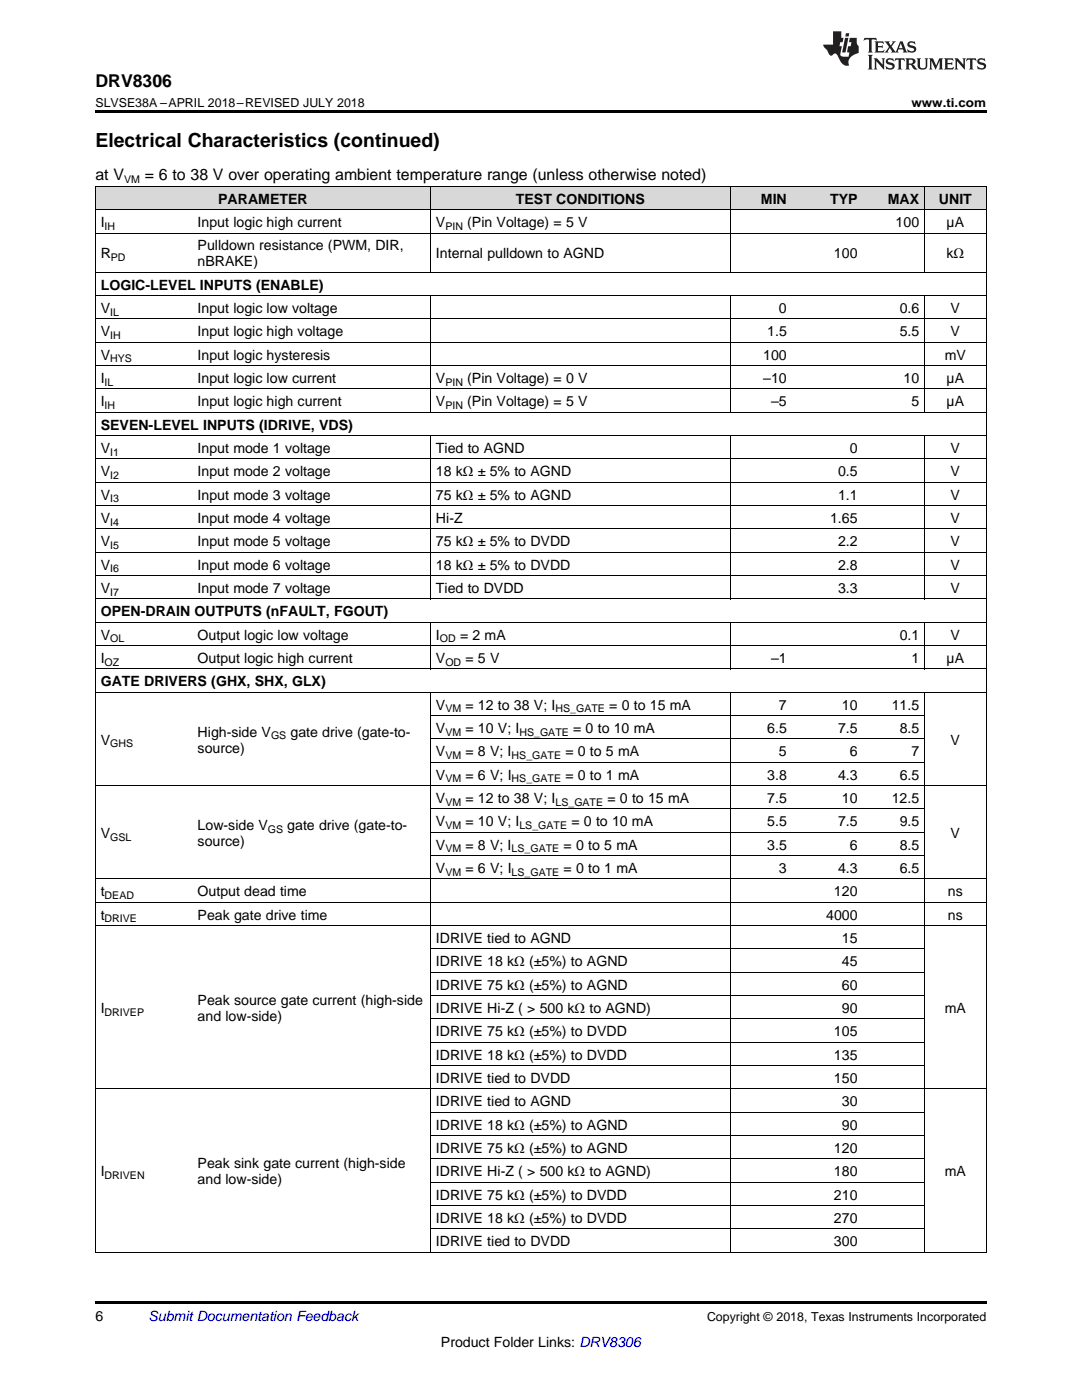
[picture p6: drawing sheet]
<svg xmlns="http://www.w3.org/2000/svg" width="216mm" height="279mm" viewBox="0 0 216 279" stroke-linecap="round" stroke-linejoin="round" font-family="sans-serif">
<defs><g id="words">
<text font-size="3.9" x="19" y="29.3">Electrical Characteristics (continued)</text>
<text font-size="3.5" x="19" y="17.3">DRV8306</text>
<g font-size="3.2">
<text x="19" y="36">at V</text>
<text x="28.9" y="36">= 6 to 38 V over operating ambient temperature range (unless otherwise noted)</text>
</g>
<g font-size="2.8">
<text x="43.5" y="40.6">PARAMETER</text>
<text x="102.9" y="40.6">TEST CONDITIONS</text>
<text x="151.8" y="40.6">MIN</text>
<text x="165.6" y="40.6">TYP</text>
<text x="177.2" y="40.6">MAX</text>
<text x="187.4" y="40.6">UNIT</text>
<text x="20.1" y="45.3">I</text>
<text x="39.4" y="45.3">Input logic high current</text>
<text x="87" y="45.3">V</text>
<text x="93.2" y="45.3">(Pin Voltage) = 5 V</text>
<text x="178.7" y="45.3">100</text>
<text x="188.9" y="45.3">µA</text>
<text x="20.1" y="51.5">R</text>
<text x="39.4" y="50">Pulldown resistance (PWM, DIR,</text>
<text x="39.4" y="53.1">nBRAKE)</text>
<text x="87" y="51.5">Internal pulldown to AGND</text>
<text x="166.4" y="51.5">100</text>
<text x="188.9" y="51.5">kΩ</text>
<text x="20.1" y="57.8">LOGIC-LEVEL INPUTS (ENABLE)</text>
<text x="20.1" y="62.4">V</text>
<text x="39.4" y="62.4">Input logic low voltage</text>
<text x="155.4" y="62.4">0</text>
<text x="179.5" y="62.4">0.6</text>
<text x="189.7" y="62.4">V</text>
<text x="20.1" y="67.1">V</text>
<text x="20.1" y="71.8">V</text>
<text x="39.4" y="67.1">Input logic high voltage</text>
<text x="39.4" y="71.8">Input logic hysteresis</text>
<text x="152.3" y="71.8">100</text>
<text x="153.1" y="67.1">1.5</text>
<text x="179.5" y="67.1">5.5</text>
<text x="188.5" y="71.8">mV</text>
<text x="189.7" y="67.1">V</text>
<text x="20.1" y="76.4">I</text>
<text x="39.4" y="76.4">Input logic low current</text>
<text x="87" y="76.4">V</text>
<text x="93.2" y="76.4">(Pin Voltage) = 0 V</text>
<text x="152.3" y="76.4">–10</text>
<text x="180.3" y="76.4">10</text>
<text x="188.9" y="76.4">µA</text>
<text x="20.1" y="81.1">I</text>
<text x="39.4" y="81.1">Input logic high current</text>
<text x="87" y="81.1">V</text>
<text x="93.2" y="81.1">(Pin Voltage) = 5 V</text>
<text x="153.9" y="81.1">–5</text>
<text x="181.9" y="81.1">5</text>
<text x="188.9" y="81.1">µA</text>
<text x="20.1" y="85.7">SEVEN-LEVEL INPUTS (IDRIVE, VDS)</text>
<text x="20.1" y="90.4">V</text>
<text x="20.1" y="95">V</text>
<text x="39.4" y="90.4">Input mode 1 voltage</text>
<text x="39.4" y="95">Input mode 2 voltage</text>
<text x="87" y="90.4">Tied to AGND</text>
<text x="87" y="95">18 kΩ ± 5% to AGND</text>
<text x="167.2" y="95">0.5</text>
<text x="169.5" y="90.4">0</text>
<text x="189.7" y="90.4">V</text>
<text x="189.7" y="95">V</text>
<text x="20.1" y="99.7">V</text>
<text x="39.4" y="99.7">Input mode 3 voltage</text>
<text x="87" y="99.7">75 kΩ ± 5% to AGND</text>
<text x="167.2" y="99.7">1.1</text>
<text x="189.7" y="99.7">V</text>
<text x="20.1" y="104.4">V</text>
<text x="39.4" y="104.4">Input mode 4 voltage</text>
<text x="87" y="104.4">Hi-Z</text>
<text x="165.6" y="104.4">1.65</text>
<text x="189.7" y="104.4">V</text>
<text x="20.1" y="109">V</text>
<text x="20.1" y="113.7">V</text>
<text x="39.4" y="109">Input mode 5 voltage</text>
<text x="39.4" y="113.7">Input mode 6 voltage</text>
<text x="87" y="109">75 kΩ ± 5% to DVDD</text>
<text x="87" y="113.7">18 kΩ ± 5% to DVDD</text>
<text x="167.2" y="109">2.2</text>
<text x="167.2" y="113.7">2.8</text>
<text x="189.7" y="109">V</text>
<text x="189.7" y="113.7">V</text>
<text x="20.1" y="118.3">V</text>
<text x="39.4" y="118.3">Input mode 7 voltage</text>
<text x="87" y="118.3">Tied to DVDD</text>
<text x="167.2" y="118.3">3.3</text>
<text x="189.7" y="118.3">V</text>
<text x="20.1" y="123">OPEN-DRAIN OUTPUTS (nFAULT, FGOUT)</text>
<text x="20.1" y="127.6">V</text>
<text x="39.4" y="127.6">Output logic low voltage</text>
<text x="87" y="127.6">I</text>
<text x="91.8" y="127.6">= 2 mA</text>
<text x="179.5" y="127.6">0.1</text>
<text x="189.7" y="127.6">V</text>
<text x="20.1" y="132.3">I</text>
<text x="20.1" y="136.9">GATE DRIVERS (GHX, SHX, GLX)</text>
<text x="39.4" y="132.3">Output logic high current</text>
<text x="87" y="132.3">V</text>
<text x="92.9" y="132.3">= 5 V</text>
<text x="153.9" y="132.3">–1</text>
<text x="181.9" y="132.3">1</text>
<text x="188.9" y="132.3">µA</text>
<text x="87" y="141.6">V</text>
<text x="92.9" y="141.6">= 12 to 38 V; I</text>
<text x="121.6" y="141.6">= 0 to 15 mA</text>
<text x="155.4" y="141.6">7</text>
<text x="168" y="141.6">10</text>
<text x="177.9" y="141.6">11.5</text>
<text x="20.1" y="148.6">V</text>
<text x="39.4" y="147">High-side V</text>
<text x="58" y="147">gate drive (gate-to-</text>
<text x="87" y="146.3">V</text>
<text x="92.9" y="146.3">= 10 V; I</text>
<text x="114.4" y="146.3">= 0 to 10 mA</text>
<text x="153.1" y="146.3">6.5</text>
<text x="167.2" y="146.3">7.5</text>
<text x="179.5" y="146.3">8.5</text>
<text x="189.7" y="148.6">V</text>
<text x="39.4" y="150.2">source)</text>
<text x="87" y="150.9">V</text>
<text x="87" y="155.6">V</text>
<text x="92.9" y="150.9">= 8 V; I</text>
<text x="92.9" y="155.6">= 6 V; I</text>
<text x="112.8" y="150.9">= 0 to 5 mA</text>
<text x="112.8" y="155.6">= 0 to 1 mA</text>
<text x="153.1" y="155.6">3.8</text>
<text x="155.4" y="150.9">5</text>
<text x="167.2" y="155.6">4.3</text>
<text x="169.5" y="150.9">6</text>
<text x="179.5" y="155.6">6.5</text>
<text x="181.9" y="150.9">7</text>
<text x="87" y="160.2">V</text>
<text x="92.9" y="160.2">= 12 to 38 V; I</text>
<text x="121.2" y="160.2">= 0 to 15 mA</text>
<text x="153.1" y="160.2">7.5</text>
<text x="168" y="160.2">10</text>
<text x="177.9" y="160.2">12.5</text>
<text x="20.1" y="167.2">V</text>
<text x="39.4" y="165.6">Low-side V</text>
<text x="57.3" y="165.6">gate drive (gate-to-</text>
<text x="87" y="164.9">V</text>
<text x="92.9" y="164.9">= 10 V; I</text>
<text x="114" y="164.9">= 0 to 10 mA</text>
<text x="153.1" y="164.9">5.5</text>
<text x="167.2" y="164.9">7.5</text>
<text x="179.5" y="164.9">9.5</text>
<text x="189.7" y="167.2">V</text>
<text x="39.4" y="168.8">source)</text>
<text x="87" y="169.5">V</text>
<text x="92.9" y="169.5">= 8 V; I</text>
<text x="112.5" y="169.5">= 0 to 5 mA</text>
<text x="153.1" y="169.5">3.5</text>
<text x="169.5" y="169.5">6</text>
<text x="179.5" y="169.5">8.5</text>
<text x="20.1" y="178.9">t</text>
<text x="39.4" y="178.9">Output dead time</text>
<text x="87" y="174.2">V</text>
<text x="92.9" y="174.2">= 6 V; I</text>
<text x="112.5" y="174.2">= 0 to 1 mA</text>
<text x="155.4" y="174.2">3</text>
<text x="166.4" y="178.9">120</text>
<text x="167.2" y="174.2">4.3</text>
<text x="179.5" y="174.2">6.5</text>
<text x="189.2" y="178.9">ns</text>
<text x="20.1" y="183.5">t</text>
<text x="39.4" y="183.5">Peak gate drive time</text>
<text x="164.9" y="183.5">4000</text>
<text x="189.2" y="183.5">ns</text>
<text x="87" y="188.2">IDRIVE tied to AGND</text>
<text x="168" y="188.2">15</text>
<text x="87" y="192.8">IDRIVE 18 kΩ (±5%) to AGND</text>
<text x="87" y="197.5">IDRIVE 75 kΩ (±5%) to AGND</text>
<text x="168" y="192.8">45</text>
<text x="168" y="197.5">60</text>
<text x="20.1" y="202.1">I</text>
<text x="39.4" y="200.6">Peak source gate current (high-side</text>
<text x="39.4" y="203.7">and low-side)</text>
<text x="87" y="202.1">IDRIVE Hi-Z ( &gt; 500 kΩ to AGND)</text>
<text x="168" y="202.1">90</text>
<text x="188.5" y="202.1">mA</text>
<text x="87" y="206.8">IDRIVE 75 kΩ (±5%) to DVDD</text>
<text x="166.4" y="206.8">105</text>
<text x="87" y="211.5">IDRIVE 18 kΩ (±5%) to DVDD</text>
<text x="166.4" y="211.5">135</text>
<text x="87" y="216.1">IDRIVE tied to DVDD</text>
<text x="87" y="220.8">IDRIVE tied to AGND</text>
<text x="166.4" y="216.1">150</text>
<text x="168" y="220.8">30</text>
<text x="87" y="225.4">IDRIVE 18 kΩ (±5%) to AGND</text>
<text x="168" y="225.4">90</text>
<text x="39.4" y="233.2">Peak sink gate current (high-side</text>
<text x="87" y="230.1">IDRIVE 75 kΩ (±5%) to AGND</text>
<text x="166.4" y="230.1">120</text>
<text x="20.1" y="234.7">I</text>
<text x="39.4" y="236.3">and low-side)</text>
<text x="87" y="234.7">IDRIVE Hi-Z ( &gt; 500 kΩ to AGND)</text>
<text x="87" y="239.4">IDRIVE 75 kΩ (±5%) to DVDD</text>
<text x="166.4" y="234.7">180</text>
<text x="166.4" y="239.4">210</text>
<text x="188.5" y="234.7">mA</text>
<text x="87" y="244.1">IDRIVE 18 kΩ (±5%) to DVDD</text>
<text x="166.4" y="244.1">270</text>
<text x="87" y="248.7">IDRIVE tied to DVDD</text>
<text x="166.4" y="248.7">300</text>
<text x="19" y="263.6">6</text>
<text x="88" y="268.9">Product Folder Links: DRV8306</text>
</g>
<text font-size="2.8" fill="#0000c8" x="29.6" y="263.6">Submit Documentation Feedback</text>
<g font-size="2.5">
<text x="19" y="21.4">SLVSE38A –APRIL 2018–REVISED JULY 2018</text>
<text x="181.9" y="21.4">www.ti.com</text>
<text x="141.1" y="263.6">Copyright © 2018, Texas Instruments Incorporated</text>
</g>
<g font-size="2.1">
<text x="24.8" y="36.6">VM</text>
<text x="20.9" y="45.9">IH</text>
<text x="88.9" y="45.9">PIN</text>
<text x="22.1" y="52.1">PD</text>
<text x="22" y="63">IL</text>
<text x="22" y="67.7">IH</text>
<text x="20.9" y="77">IL</text>
<text x="22" y="72.3">HYS</text>
<text x="88.9" y="77">PIN</text>
<text x="20.9" y="81.6">IH</text>
<text x="88.9" y="81.6">PIN</text>
<text x="22" y="90.9">I1</text>
<text x="22" y="95.6">I2</text>
<text x="22" y="100.3">I3</text>
<text x="22" y="104.9">I4</text>
<text x="22" y="109.6">I5</text>
<text x="22" y="114.2">I6</text>
<text x="22" y="118.9">I7</text>
<text x="22" y="128.2">OL</text>
<text x="87.8" y="128.2">OD</text>
<text x="20.9" y="132.9">OZ</text>
<text x="88.9" y="132.9">OD</text>
<text x="88.9" y="142.2">VM</text>
<text x="110.8" y="142.2">HS_GATE</text>
<text x="22" y="149.2">GHS</text>
<text x="54.1" y="147.6">GS</text>
<text x="88.9" y="146.8">VM</text>
<text x="103.6" y="146.8">HS_GATE</text>
<text x="88.9" y="151.5">VM</text>
<text x="102.1" y="151.5">HS_GATE</text>
<text x="88.9" y="156.1">VM</text>
<text x="88.9" y="160.8">VM</text>
<text x="102.1" y="156.1">HS_GATE</text>
<text x="110.8" y="160.8">LS_GATE</text>
<text x="22" y="167.8">GSL</text>
<text x="53.4" y="166.2">GS</text>
<text x="88.9" y="165.5">VM</text>
<text x="103.6" y="165.5">LS_GATE</text>
<text x="88.9" y="170.1">VM</text>
<text x="102.1" y="170.1">LS_GATE</text>
<text x="20.9" y="179.4">DEAD</text>
<text x="88.9" y="174.8">VM</text>
<text x="102.1" y="174.8">LS_GATE</text>
<text x="20.9" y="184.1">DRIVE</text>
<text x="20.9" y="202.7">DRIVEP</text>
<text x="20.9" y="235.3">DRIVEN</text>
</g>
</g></defs>
<g fill="#d8d8d8">
<path d="M19 37.3h19.4v4.6h-19.4z"/>
<path d="M38.4 37.3h47.5v4.6h-47.5z"/>
<path d="M85.9 37.3h59.9v4.6h-59.9z"/>
<path d="M145.8 37.3h12.3v4.6h-12.3z"/>
<path d="M158.1 37.3h14.1v4.6h-14.1z"/>
<path d="M172.2 37.3h12.3v4.6h-12.3z"/>
<path d="M184.5 37.3h12.3v4.6h-12.3z"/>
</g>
<path d="M19 22h177.8v.5h-177.8zM19 259.7h177.8v.5h-177.8z" fill="#000"/>
<g fill="none" stroke="#000" stroke-width=".2">
<path d="M19 37.2h177.8M19.1 37.2v212.8M85.9 37.2v17.2M145.7 37.2v17.2M184.4 37.2v17.2M196.8 37.2v212.8M19 59h177.8M19 54.3h177.8M19 46.5h177.8M19 41.9h177.8M85.9 59v23.3M145.7 59v23.3"/>
<path d="M184.4 59v23.3M19 77.6h177.8M19 73h177.8M19 68.3h177.8M19 63.7h177.8M19 96.3h177.8M19 91.6h177.8M19 86.9h177.8M19 82.3h177.8M85.9 87v32.6M145.7 87v32.6M184.4 87v32.6"/>
<path d="M19 119.5h177.8M19 114.9h177.8M19 110.2h177.8M19 105.6h177.8M19 100.9h177.8M19 138.2h177.8M19 133.5h177.8M19 128.9h177.8M19 124.2h177.8M85.9 124.2v9.4M85.9 138.2v111.8M145.7 124.2v9.4"/>
<path d="M145.7 138.2v111.8M184.4 124.2v9.4M184.4 138.2v111.8M19 156.8h177.8M85.9 152.1h98.6M85.9 147.5h98.6M85.9 142.8h98.6M19 175.4h177.8M85.9 170.8h98.6M85.9 166.1h98.6M85.9 161.4h98.6M19 184.7h177.8"/>
<path d="M19 180.1h177.8M85.9 198.7h98.6M85.9 194h98.6M85.9 189.4h98.6M19 217.3h177.8M85.9 212.7h98.6M85.9 208h98.6M85.9 203.4h98.6M85.9 236h98.6M85.9 231.3h98.6M85.9 226.6h98.6M85.9 222h98.6"/>
<path d="M19 249.9h177.8M85.9 245.3h98.6M85.9 240.6h98.6"/>
</g>
<g fill="#231f20">
<path d="M172.5 7.6l-.1 .5 .4-.2h.6v.1v2.1l-.2 .4h.9l-.2-.4v-2.1l.1-.1h.5l.5 .2-.2-.5zM174.5 8.3l.2 .3v1.5l-.2 .4h1.8l.2-.6a1.04 1.04 0 0 1-1.3 .2v-.7h.6l.3 .2v-.6l-.3 .2h-.6v-.6l.8-.1 .4 .3-.2-.5zM176.5 8.3l.9 1.1-.9 1.1h.8l-.2-.2 .4-.7 .5 .7-.2 .2h1.5l-.2-.2 .2-.4h.9l.1 .4-.2 .2h1l-.3-.3-.7-1.9h-.5l-.9 2-.8-1 .9-1h-.8l.1 .3-.4 .5-.3-.6 .1-.2zM179.7 8.6l.4 1h-.7zM181.3 8.4a.63 .63 0 0 0-.2 .7 .63 .63 0 0 0 .6 .4l.6 .2 .1 .2a.75 .75 0 0 1-.7 .4 .75 .75 0 0 1-.6-.5l.1 .7 .1-.1a1.11 1.11 0 0 0 1.5-.6 1.13 1.13 0 0 0-1.2-.8l-.1-.4a1.04 1.04 0 0 1 1.2 .2l-.2-.5-.2 .1-.4-.2zM173.2 10.9l.2 .4v2.2l-.2 .4h1l-.3-.4v-2.2l.3-.4zM174.3 11.6l.3 .4v1.5l-.3 .4h.8l-.2-.4v-1.3l1.5 1.7v-1.9l.2-.4h-.7l.2 .4v.9l-1.1-1.3zM177 11.8a.62 .62 0 0 0-.2 .7 .62 .62 0 0 0 .6 .4l.6 .1 .1 .3a.76 .76 0 0 1-.7 .3 .76 .76 0 0 1-.7-.4l.2 .7 .1-.1a1.11 1.11 0 0 0 1.5-.6 1.13 1.13 0 0 0-1.2-.8l-.1-.4a1.04 1.04 0 0 1 1.2 .2l-.2-.6-.2 .1-.5-.1zM178.7 11.6l-.2 .6a.61 .61 0 0 1 .8-.3v1.6l-.2 .4h.9l-.2-.4v-1.6a.63 .63 0 0 1 .7 .3l-.1-.6zM180.6 11.6l.3 .4v1.5l-.3 .4h1l-.2-.2-.1-.8 .6 .2a.76 .76 0 0 0 1.2 .7l-1-1a.58 .58 0 0 0 .6-.5 .58 .58 0 0 0-.5-.6zM181.4 11.9h.1a.45 .45 0 0 1 .5 .1 .45 .45 0 0 1 .1 .5l-.8 .2zM182.9 11.6l.2 .2a2.17 2.17 0 0 0 .3 1.9 .99 .99 0 0 0 1.6-.6v-1.1l.2-.4h-.7l.2 .2a1.92 1.92 0 0 1-.2 1.8 .6 .6 0 0 1-.9-.5v-1.1l.2-.4zM185.4 11.6l.2 .4v1.5l-.2 .4h.7l-.2-.4v-1.4l.8 1.8 .8-1.8v1.4l-.2 .4h.9l-.2-.4v-1.5l.2-.4h-.8l-.6 1.5-.6-1.5zM188.4 11.6l.2 .4v1.5l-.2 .4h1.8l.1-.6a1.04 1.04 0 0 1-1.2 .1v-.6h.5l.4 .2v-.6l-.4 .2h-.5v-.7h.8l.3 .3-.1-.6zM190.5 11.6l.2 .4v1.5l-.2 .4h.7l-.2-.4v-1.3l1.5 1.7v-1.9l.2-.4h-.7l.2 .4v.9l-1.1-1.3zM192.9 11.6l-.1 .6a.61 .61 0 0 1 .7-.3l.1 1.6-.3 .4h1l-.3-.4 .1-1.6a.63 .63 0 0 1 .7 .3l-.1-.6zM195.2 11.8a.62 .62 0 0 0-.2 .7 .62 .62 0 0 0 .6 .4l.6 .1 .1 .3a.76 .76 0 0 1-.7 .3 .76 .76 0 0 1-.6-.4l.1 .7 .1-.1a1.11 1.11 0 0 0 1.6-.6 1.13 1.13 0 0 0-1.3-.8l-.1-.4a1.04 1.04 0 0 1 1.2 .2l-.1-.6-.2 .1-.5-.1z"/>
<path d="M166.2 6.3v2.6h-1.9v.4l.8 .9a.91 .91 0 0 0 1 .8 .56 .56 0 0 1 .5-.3 .56 .56 0 0 1 .5 .3l.4 .8a1.53 1.53 0 0 0 1.9 1.2 1.54 1.54 0 0 1 1-2.1l.9-.3v-1.4a1.52 1.52 0 0 1-.4-1.6h-1.3l-.2 .8h.5l-.2 .8h-.5l-.1 1v.2l.4 .1-.2 .8a1.93 1.93 0 0 1-1.6-.3l.3-1.8h-.5l.2-.8h.4l.2-.8h-.4v-1.3zM168.6 7.6l-.6 2.9h.7l.6-2.9zM168.8 6.6l-.1 .7h.6l.2-.7z"/>
</g>
<use href="#words"/>
</svg>
